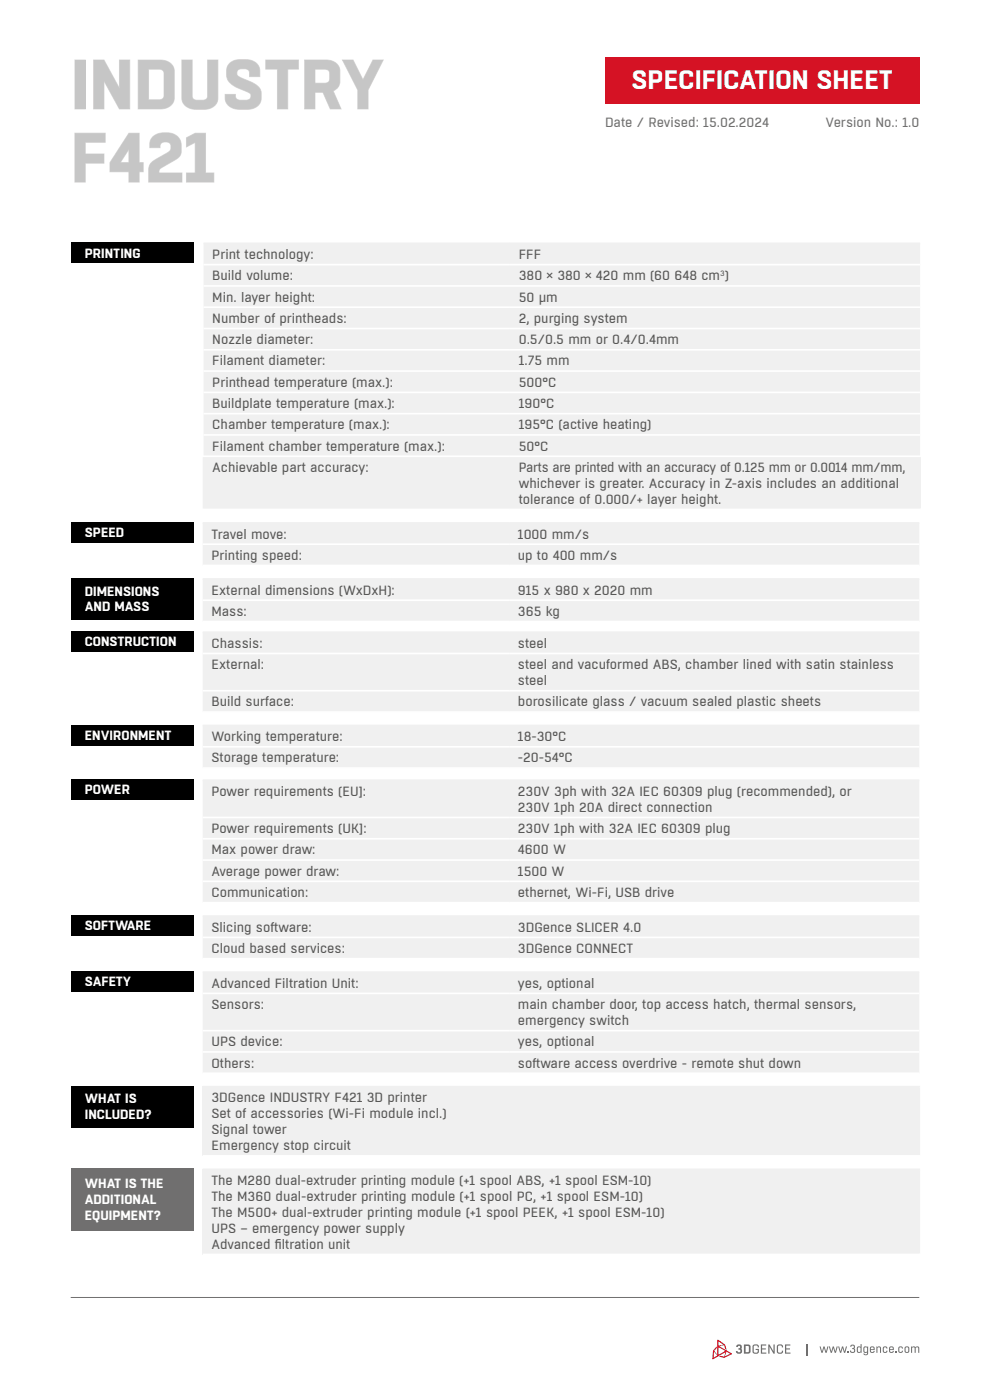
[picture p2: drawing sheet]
<svg xmlns="http://www.w3.org/2000/svg" width="210mm" height="297mm" viewBox="0 0 210 297" stroke-linecap="round" stroke-linejoin="round" font-family="sans-serif">
<defs><g id="words">
<g font-size="14.8" fill="#dadada">
<text x="15" y="23.1">INDUSTRY</text>
<text x="15" y="38.6">F421</text>
</g>
<text font-size="5.6" fill="#fff" x="133.9" y="19">SPECIFICATION SHEET</text>
<g font-size="2.8" fill="#706f6f">
<text x="128.3" y="27">Date / Revised: 15.02.2024</text>
<text x="175.1" y="27">Version No.: 1.0</text>
</g>
<g font-size="2.8" fill="#fff">
<text x="18" y="54.6">PRINTING</text>
<text x="18" y="113.9">SPEED</text>
<text x="18" y="126.3">DIMENSIONS</text>
<text x="18" y="129.7">AND MASS</text>
<text x="18" y="137.1">CONSTRUCTION</text>
<text x="18" y="156.9">ENVIRONMENT</text>
<text x="18" y="168.5">POWER</text>
<text x="18" y="197.4">SOFTWARE</text>
<text x="18" y="209.2">SAFETY</text>
<text x="18" y="234.1">WHAT IS</text>
<text x="18" y="237.4">INCLUDED?</text>
<text x="18" y="252.1">WHAT IS THE</text>
<text x="18" y="255.5">ADDITIONAL</text>
<text x="18" y="258.9">EQUIPMENT?</text>
</g>
<g font-size="2.8" fill="#575756">
<text x="45" y="54.9">Print technology:</text>
<text x="45" y="59.5">Build volume:</text>
<text x="110" y="54.9">FFF</text>
<text x="110" y="59.5">380 × 380 × 420 mm (60 648 cm )</text>
<text x="45" y="64">Min. layer height:</text>
<text x="110" y="64">50 μm</text>
<text x="45" y="68.5">Number of printheads:</text>
<text x="110" y="68.5">2, purging system</text>
<text x="45" y="73">Nozzle diameter:</text>
<text x="45" y="77.5">Filament diameter:</text>
<text x="110" y="73">0.5/0.5 mm or 0.4/0.4mm</text>
<text x="110" y="77.5">1.75 mm</text>
<text x="45" y="82">Printhead temperature (max.):</text>
<text x="110" y="82">500°C</text>
<text x="45" y="86.6">Buildplate temperature (max.):</text>
<text x="110" y="86.6">190°C</text>
<text x="45" y="91.1">Chamber temperature (max.):</text>
<text x="45" y="95.6">Filament chamber temperature (max.):</text>
<text x="110" y="91.1">195°C (active heating)</text>
<text x="110" y="95.6">50°C</text>
<text x="45" y="100.1">Achievable part accuracy:</text>
<text x="110" y="100.1">Parts are printed with an accuracy of 0.125 mm or 0.0014 mm/mm,</text>
<text x="110" y="103.5">whichever is greater. Accuracy in Z-axis includes an additional</text>
<text x="110" y="106.9">tolerance of 0.000/+ layer height.</text>
<text x="44.9" y="114.2">Travel move:</text>
<text x="44.9" y="118.8">Printing speed:</text>
<text x="109.9" y="114.2">1000 mm/s</text>
<text x="109.9" y="118.8">up to 400 mm/s</text>
<text x="44.9" y="126.1">External dimensions (WxDxH):</text>
<text x="44.9" y="130.7">Mass:</text>
<text x="109.9" y="126.1">915 x 980 x 2020 mm</text>
<text x="109.9" y="130.7">365 kg</text>
<text x="44.9" y="137.4">Chassis:</text>
<text x="109.9" y="137.4">steel</text>
<text x="44.9" y="142">External:</text>
<text x="109.9" y="142">steel and vacuformed ABS, chamber lined with satin stainless</text>
<text x="44.9" y="149.9">Build surface:</text>
<text x="109.9" y="145.3">steel</text>
<text x="109.9" y="149.9">borosilicate glass / vacuum sealed plastic sheets</text>
<text x="44.9" y="157.2">Working temperature:</text>
<text x="44.9" y="161.7">Storage temperature:</text>
<text x="109.9" y="157.2">18-30°C</text>
<text x="109.9" y="161.7">-20-54°C</text>
<text x="44.9" y="168.8">Power requirements (EU]:</text>
<text x="109.9" y="168.8">230V 3ph with 32A IEC 60309 plug (recommended), or</text>
<text x="109.9" y="172.2">230V 1ph 20A direct connection</text>
<text x="44.9" y="176.7">Power requirements (UK]:</text>
<text x="109.9" y="176.7">230V 1ph with 32A IEC 60309 plug</text>
<text x="44.9" y="181.3">Max power draw:</text>
<text x="44.9" y="185.8">Average power draw:</text>
<text x="109.9" y="181.3">4600 W</text>
<text x="109.9" y="185.8">1500 W</text>
<text x="44.9" y="190.3">Communication:</text>
<text x="109.9" y="190.3">ethernet, Wi-Fi, USB drive</text>
<text x="44.9" y="197.7">Slicing software:</text>
<text x="109.9" y="197.7">3DGence SLICER 4.0</text>
<text x="44.9" y="202.2">Cloud based services:</text>
<text x="109.9" y="202.2">3DGence CONNECT</text>
<text x="44.9" y="209.5">Advanced Filtration Unit:</text>
<text x="109.9" y="209.5">yes, optional</text>
<text x="44.9" y="214.1">Sensors:</text>
<text x="109.9" y="214.1">main chamber door, top access hatch, thermal sensors,</text>
<text x="44.9" y="222">UPS device:</text>
<text x="109.9" y="217.4">emergency switch</text>
<text x="109.9" y="222">yes, optional</text>
<text x="44.9" y="226.5">Others:</text>
<text x="109.9" y="226.5">software access overdrive - remote shut down</text>
<text x="44.9" y="233.9">3DGence INDUSTRY F421 3D printer</text>
<text x="44.9" y="237.2">Set of accessories (Wi-Fi module incl.)</text>
<text x="44.9" y="240.6">Signal tower</text>
<text x="44.9" y="244">Emergency stop circuit</text>
<text x="44.9" y="251.4">The M280 dual-extruder printing module (+1 spool ABS, +1 spool ESM-10)</text>
<text x="44.9" y="254.8">The M360 dual-extruder printing module (+1 spool PC, +1 spool ESM-10)</text>
<text x="44.9" y="258.2">The M500+ dual-extruder printing module (+1 spool PEEK, +1 spool ESM-10)</text>
<text x="44.9" y="261.5">UPS – emergency power supply</text>
<text x="44.9" y="264.9">Advanced f</text>
<text x="58.3" y="264.9">iltration unit</text>
</g>
<text font-size="1.6" fill="#575756" x="152.8" y="58.5">3</text>
</g></defs>
<g fill="#f0f0f0">
<path d="M43.2 51.6h65v4.5h-65zM108.2 51.6h87v4.5h-87z"/>
<path d="M43.2 56.1h65v4.6h-65zM108.2 56.1h87v4.6h-87zM43.2 60.7h65v4.5h-65zM108.2 60.7h87v4.5h-87zM43.2 65.2h65v4.5h-65zM108.2 65.2h87v4.5h-87zM43.2 69.7h65v4.5h-65zM108.2 69.7h87v4.5h-87zM43.2 74.2h65v4.5h-65zM108.2 74.2h87v4.5h-87zM43.2 78.7h65v4.5h-65zM108.2 78.7h87v4.5h-87zM43.2 83.2h65v4.6h-65zM108.2 83.2h87v4.6h-87zM43.2 87.8h65v4.5h-65zM108.2 87.8h87v4.5h-87zM43.2 92.3h65v4.5h-65zM108.2 92.3h87v4.5h-87zM43.2 96.8h65v11.3h-65zM108.2 96.8h87v11.3h-87z"/>
</g>
<g fill="none" stroke="#f0f0f0" stroke-width=".35">
<path d="M43.2 51.6h152M108.2 51.8v4.2M108.2 56.3v4.2M108.2 60.8v4.2M108.2 65.3v4.2M108.2 69.9v4.1M108.2 74.4v4.1M108.2 78.9v4.2M43.2 97v10.9M108.2 83.4v4.2M108.2 87.9v4.2M108.2 92.5v4.1"/>
<path d="M108.2 97v10.9M195.2 97v10.9"/>
</g>
<path d="M43.2 56.1h152M43.2 60.7h152M43.2 65.2h152M43.2 69.7h152M43.2 74.2h152M43.2 78.7h152M43 96.8h152.4M43.2 83.2h152M43.2 87.8h152M43.2 92.3h152M43 108.1h152.4" fill="none" stroke="#fff" stroke-width=".35"/>
<g fill="#f0f0f0">
<path d="M43 165.5h65v7.9h-65zM108 165.5h87v7.9h-87zM43 173.4h65v4.5h-65zM108 173.4h87v4.5h-87z"/>
<path d="M43 177.9h65v4.6h-65zM108 177.9h87v4.6h-87zM43 182.5h65v4.5h-65zM108 182.5h87v4.5h-87zM43 187h65v4.5h-65zM108 187h87v4.5h-87z"/>
</g>
<path d="M43 165.5h152M108 165.7v7.5M108 173.6v4.2M108 178.1v4.2M108 182.6v4.2M108 187.1v4.2" fill="none" stroke="#f0f0f0" stroke-width=".35"/>
<path d="M43 173.4h152M43 177.9h152M43 182.5h152M43 187h152M43 191.5h152" fill="none" stroke="#fff" stroke-width=".35"/>
<g fill="#f0f0f0">
<path d="M43 206.2h65v4.5h-65zM108 206.2h87v4.5h-87z"/>
<path d="M43 210.7h65v7.9h-65zM108 210.7h87v7.9h-87zM43 218.6h65v4.6h-65zM108 218.6h87v4.6h-87zM43 223.2h65v4.5h-65zM108 223.2h87v4.5h-87z"/>
</g>
<path d="M43 206.2h152M108 206.4v4.2M108 210.9v7.6M108 218.8v4.2M108 223.3v4.2" fill="none" stroke="#f0f0f0" stroke-width=".35"/>
<path d="M43 210.7h152M43 218.6h152M43 223.2h152M43 227.7h152" fill="none" stroke="#fff" stroke-width=".35"/>
<path d="M43 230.5h152v14.7h-152z" fill="#f0f0f0"/>
<path d="M43 230.5h152.2M195 230.7v14.3" fill="none" stroke="#f0f0f0" stroke-width=".35"/>
<path d="M43 245.2h152.2" fill="none" stroke="#fff" stroke-width=".35"/>
<path d="M43 248.1h152v18h-152z" fill="#f0f0f0"/>
<path d="M43 248.1h152.2M195 248.2v17.8" fill="none" stroke="#f0f0f0" stroke-width=".35"/>
<path d="M43 266.1h152.2" fill="none" stroke="#fff" stroke-width=".35"/>
<g fill="#f0f0f0">
<path d="M43 134.1h65v4.5h-65zM108 134.1h87v4.5h-87z"/>
<path d="M43 138.6h65v7.9h-65zM108 138.6h87v7.9h-87zM43 146.5h65v4.6h-65zM108 146.5h87v4.6h-87z"/>
</g>
<path d="M43 134.1h152M108 134.3v4.2M108 138.8v7.6M108 146.7v4.2" fill="none" stroke="#f0f0f0" stroke-width=".35"/>
<path d="M43 138.6h152M43 146.5h152M43 151.1h152" fill="none" stroke="#fff" stroke-width=".35"/>
<g fill="#f0f0f0">
<path d="M43 110.9h65v4.5h-65zM108 110.9h87v4.5h-87z"/>
<path d="M43 115.4h65v4.6h-65zM108 115.4h87v4.6h-87z"/>
</g>
<path d="M43 110.9h152M108 111.1v4.2M108 115.6v4.2" fill="none" stroke="#f0f0f0" stroke-width=".35"/>
<path d="M43 115.4h152M43 120h152" fill="none" stroke="#fff" stroke-width=".35"/>
<g fill="#f0f0f0">
<path d="M43 153.9h65v4.5h-65zM108 153.9h87v4.5h-87z"/>
<path d="M43 158.4h65v4.5h-65zM108 158.4h87v4.5h-87z"/>
</g>
<path d="M43 153.9h152M108 154.1v4.1M108 158.6v4.2" fill="none" stroke="#f0f0f0" stroke-width=".35"/>
<path d="M43 158.4h152M43 162.9h152" fill="none" stroke="#fff" stroke-width=".35"/>
<g fill="#f0f0f0">
<path d="M43 194.3h65v4.6h-65zM108 194.3h87v4.6h-87z"/>
<path d="M43 198.9h65v4.5h-65zM108 198.9h87v4.5h-87z"/>
</g>
<path d="M43 194.3h152M108 194.5v4.2M108 199v4.2" fill="none" stroke="#f0f0f0" stroke-width=".35"/>
<path d="M43 198.9h152M43 203.4h152" fill="none" stroke="#fff" stroke-width=".35"/>
<g fill="#f0f0f0">
<path d="M43 122.8h65v4.5h-65zM108 122.8h87v4.5h-87z"/>
<path d="M43 127.3h65v4.6h-65zM108 127.3h87v4.6h-87z"/>
</g>
<path d="M43 122.8h152M108 123v4.2M108 127.5v4.2" fill="none" stroke="#f0f0f0" stroke-width=".35"/>
<path d="M43 127.3h152M43 131.9h152" fill="none" stroke="#fff" stroke-width=".35"/>
<path d="M15 275.3h180" fill="none" stroke="#706f6f" stroke-width=".21"/>
<path d="M171.1 285.1v2.5" fill="none" stroke="#706f6f" stroke-width=".22"/>
<g fill="#706f6f">
<path d="M173.8 285.6h.3l.3 1.1 .3-1.1h.2l.3 1.1 .3-1.1h.2l-.3 1.4h-.3l-.3-1-.3 1h-.3z"/>
<path d="M175.8 285.6h.2l.3 1.1 .3-1.1h.3l.3 1.1 .3-1.1h.2l-.4 1.4h-.2l-.3-1-.3 1h-.3z"/>
<path d="M177.8 285.6h.2l.3 1.1 .3-1.1h.2l.4 1.1 .2-1.1h.3l-.4 1.4h-.3l-.3-1-.3 1h-.2z"/>
<path d="M179.7 286.7h.2v.3h-.2z"/>
<path d="M180.5 285.4a.51 .51 0 0 1 .7-.1 .51 .51 0 0 1 0 .8 .55 .55 0 0 1-.1 .9 .55 .55 0 0 1-.8-.5l.2 .1a.33 .33 0 0 0 .6 .2 .33 .33 0 0 0-.1-.6h-.2v-.2a.28 .28 0 0 0 .3-.2 .28 .28 0 0 0-.2-.3 .28 .28 0 0 0-.3 .2h-.2z"/>
<path d="M185.9 285.6l.2 .2 .5-.2 .2 .2 .1 1.2h-.2v-1.1l-.3-.1-.3 .2v1h-.2z"/>
<path d="M187.4 285.7h.6l.2 .3-.2 .1a.28 .28 0 0 0-.2-.3 .28 .28 0 0 0-.3 .2v.6a.28 .28 0 0 0 .3 .2 .28 .28 0 0 0 .2-.3h.2a.5 .5 0 0 1-.4 .5 .5 .5 0 0 1-.5-.4z"/>
<path d="M190 286.7h.2v.3h-.2z"/>
<path d="M190.7 285.7h.6l.2 .3-.2 .1a.28 .28 0 0 0-.2-.3 .28 .28 0 0 0-.3 .2v.6a.28 .28 0 0 0 .3 .2 .28 .28 0 0 0 .2-.3h.2a.5 .5 0 0 1-.4 .5 .5 .5 0 0 1-.6-.4z"/>
<path d="M193.3 285.6l.1 .2 .5-.2a.42 .42 0 0 0 .6 0l.5 .3v1.1h-.2v-1.1l-.2-.1-.4 .2v1h-.2v-1.1l-.2-.1-.3 .2v1h-.2z"/>
<path d="M181.8 285.8l.3-.2 .4 .1v-.6h.3v1.9l-1-.1zM182 285.9v.7a.31 .31 0 0 0 .2 .2 .31 .31 0 0 0 .3-.1v-.7z"/>
<path d="M183.2 285.8l.9-.2v1.5a.54 .54 0 0 1-.4 .4 .54 .54 0 0 1-.6-.3l.6 .1 .2-.2v-.2l-.5 .1-.2-.2zM183.4 285.9v.7a.31 .31 0 0 0 .2 .2 .31 .31 0 0 0 .3-.1v-.7z"/>
<path d="M184.6 285.7l.6-.1 .3 .4v.4h-.8v.2a.29 .29 0 0 0 .3 .2 .29 .29 0 0 0 .3-.2h.2a.52 .52 0 0 1-.5 .4 .52 .52 0 0 1-.5-.4zM184.8 285.9l-.1 .3h.6a.31 .31 0 0 0-.1-.3 .31 .31 0 0 0-.4 0z"/>
<path d="M188.7 285.7l.6-.1 .3 .4v.4h-.8v.2a.29 .29 0 0 0 .3 .2 .29 .29 0 0 0 .3-.2h.2a.52 .52 0 0 1-.5 .4 .52 .52 0 0 1-.5-.4zM188.9 285.9l-.1 .3h.6a.31 .31 0 0 0-.1-.3 .31 .31 0 0 0-.4 0z"/>
<path d="M192 285.7l.3-.1 .5 .1 .1 .9a.52 .52 0 0 1-.5 .4 .52 .52 0 0 1-.5-.4zM192.2 285.9l-.1 .7a.29 .29 0 0 0 .3 .2 .29 .29 0 0 0 .3-.2l-.1-.7z"/>
</g>
<path d="M152.2 284.3v3l-.7-.7 .5-.6v-.4l-.7 .9-.2 1.8 2.8-1.4-.3 .9-.8-.2-.3 .2 1.1 .3 1.7-.8-.1-.2-2.6-1.5 1-.2 .2 .8 .3 .1-.3-1.1-1.4-1zM151.5 286.8l.6 .7-.7 .5zM152.4 284.6l1 .7-1 .1zM152.4 285.8l1.4 .8-1.4 .8zM154.1 286.8l.7 .4-1 .5z" fill="#d51224"/>
<path d="M164.8 285.4v1.4a.68 .68 0 0 0 .7 .4 .68 .68 0 0 0 .6-.7h-.3v.3l-.2 .2-.4-.1-.2-.2v-1l.2-.2h.5l.1 .3h.3a.68 .68 0 0 0-.5-.7 .68 .68 0 0 0-.8 .3zM159.7 285.4l-.1 1.4a.74 .74 0 0 0 .7 .4 .74 .74 0 0 0 .7-.4v-.6h-.7v.2h.4v.4l-.6 .2-.2-.2v-1.1l.1-.2 .5-.1 .2 .2v.2h.3a.7 .7 0 0 0-.5-.7 .7 .7 0 0 0-.8 .3zM156.2 285.4v.4l.7-.2 .1 .2-.4 .2v.3l.4 .1a.3 .3 0 0 1-.1 .5 .3 .3 0 0 1-.4-.3h-.4a.64 .64 0 0 0 .9 .6 .64 .64 0 0 0 .2-1 .62 .62 0 0 0-.1-1 .62 .62 0 0 0-.9 .2zM161.4 285.2v2h1.2v-.3h-.9v-.6h.8v-.3h-.8v-.5h.8v-.3zM163 285.2v2h.2v-1.5l.9 1.5h.2v-2h-.2v1.5l-.9-1.5zM166.5 285.2v2h1.2v-.3h-.9v-.6h.8v-.3h-.8v-.5h.9v-.3zM157.8 285.2v2l1.2-.1 .2-.4-.1-1.3-.4-.2zM158.2 285.5l.6 .1v1.2l-.6 .1z" fill="#706f6f"/>
<path d="M128.3 12h66.7v10h-66.7z" fill="#d51224"/>
<path d="M15 51.4h26v4.4h-26zM15 165.3h26v4.4h-26zM15 206.1h26v4.4h-26zM15 230.4h26v8.8h-26z" fill="#000"/>
<path d="M15 247.9h26v13.2h-26z" fill="#706f6f"/>
<path d="M15 110.8h26v4.4h-26zM15 133.9h26v4.4h-26zM15 122.6h26v8.8h-26zM15 153.7h26v4.4h-26zM15 194.2h26v4.4h-26z" fill="#000"/>
<use href="#words"/>
</svg>
